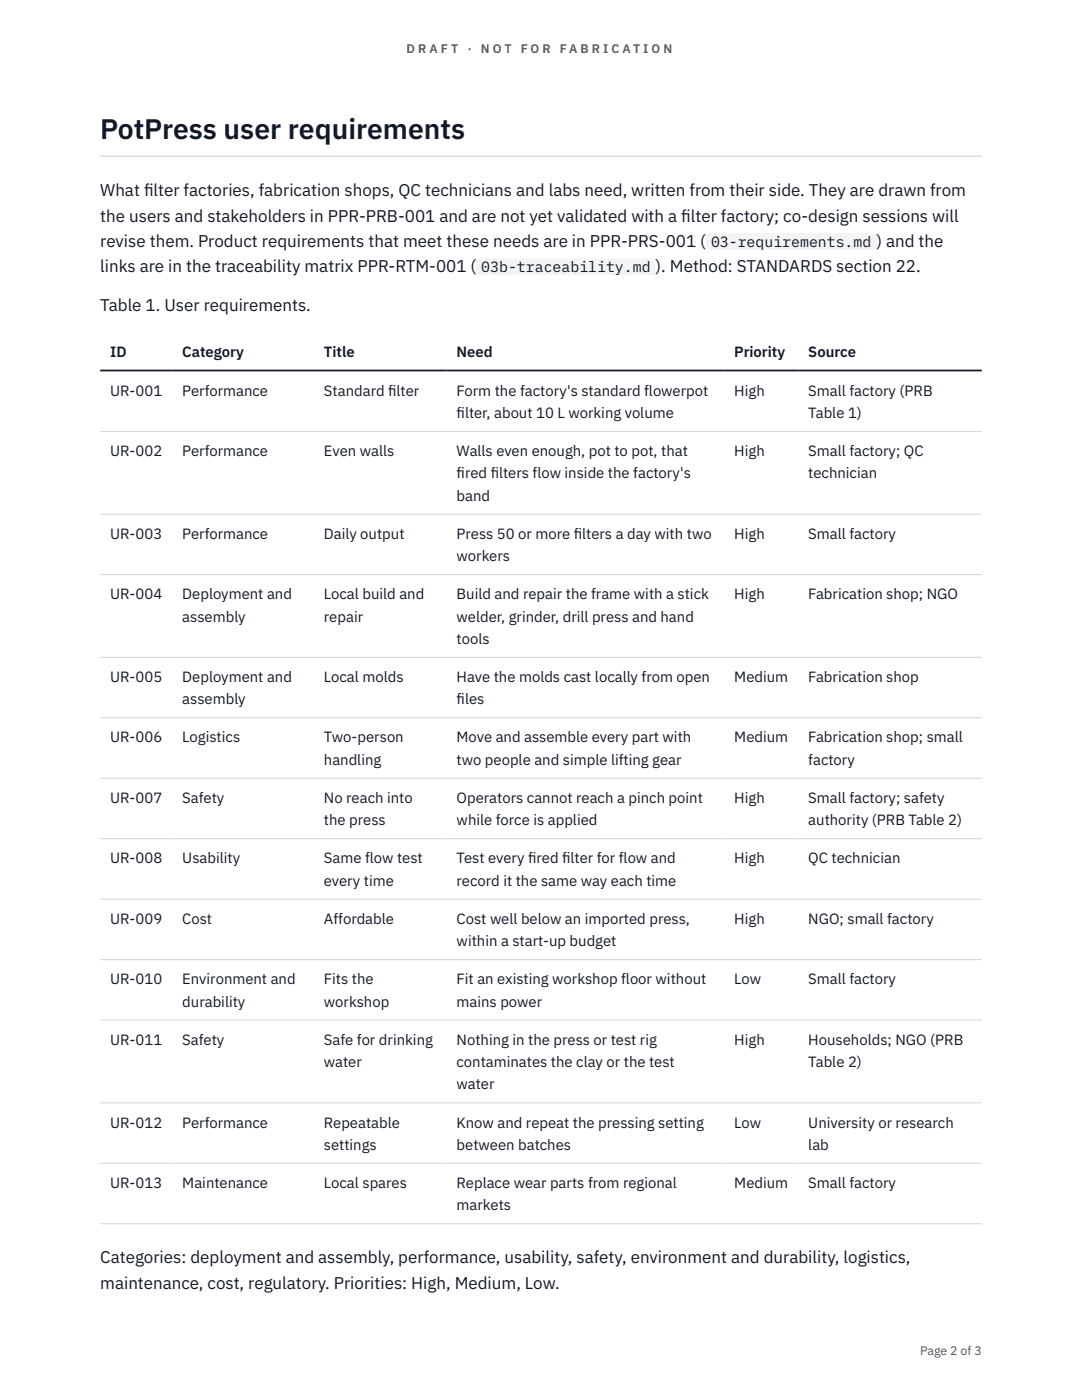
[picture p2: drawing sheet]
<svg xmlns="http://www.w3.org/2000/svg" width="216mm" height="279mm" viewBox="0 0 216 279" stroke-linecap="round" stroke-linejoin="round" font-family="sans-serif">
<defs><g id="words">
<text font-size="5.6" fill="#111827" x="20" y="27.6">PotPress user requirements</text>
<g font-size="3.4" fill="#111827">
<text x="20" y="39.1">What f</text>
<text x="28.7" y="39.1">ilter factories, fabrication shops, QC technicians and labs need, written from their side. They are drawn from</text>
<text x="20" y="44.2">the users and stakeholders in PPR-PRB-001 and are not yet validated with a f</text>
<text x="135.9" y="44.2">ilter factory; co-design sessions will</text>
<text x="20" y="49.3">revise them. Product requirements that meet these needs are in PPR-PRS-001 (</text>
<text x="174.9" y="49.3">) and the</text>
<text x="20" y="54.4">links are in the traceability matrix PPR-RTM-001 (</text>
<text x="130.8" y="54.4">). Method: STANDARDS section 22.</text>
<text x="20" y="62.1">Table 1. User requirements.</text>
<text x="20" y="252.1">Categories: deployment and assembly, performance, usability, safety, environment and durability, logistics,</text>
<text x="20" y="257.2">maintenance, cost, regulatory. Priorities: High, Medium, Low.</text>
</g>
<g font-size="3" fill="#111827">
<text x="141.9" y="49.3">03-requirements.md</text>
<text x="96" y="54.4">03b-traceability.md</text>
<text x="22" y="71.2">ID</text>
<text x="36.4" y="71.2">Category</text>
<text x="64.6" y="71.2">Title</text>
<text x="91.1" y="71.2">Need</text>
<text x="146.5" y="71.2">Priority</text>
<text x="161.3" y="71.2">Source</text>
<text x="22" y="79">UR-001</text>
<text x="36.4" y="79">Performance</text>
<text x="64.6" y="79">Standard f</text>
<text x="77.5" y="79">ilter</text>
<text x="91.1" y="79">Form the factory's standard flowerpot</text>
<text x="91.1" y="83.4">f</text>
<text x="91.1" y="83.4">ilter, about 10 L working volume</text>
<text x="146.5" y="79">High</text>
<text x="161.3" y="79">Small factory (PRB</text>
<text x="161.3" y="83.4">Table 1)</text>
<text x="22" y="91">UR-002</text>
<text x="36.4" y="91">Performance</text>
<text x="64.6" y="91">Even walls</text>
<text x="91.1" y="91">Walls even enough, pot to pot, that</text>
<text x="91.1" y="95.5">f</text>
<text x="91.1" y="95.5">ired f</text>
<text x="97.9" y="95.5">ilters flow inside the factory's</text>
<text x="146.5" y="91">High</text>
<text x="161.3" y="91">Small factory; QC</text>
<text x="161.3" y="95.5">technician</text>
<text x="91.1" y="99.9">band</text>
<text x="22" y="107.5">UR-003</text>
<text x="36.4" y="107.5">Performance</text>
<text x="64.6" y="107.5">Daily output</text>
<text x="91.1" y="107.5">Press 50 or more f</text>
<text x="114.5" y="107.5">ilters a day with two</text>
<text x="146.5" y="107.5">High</text>
<text x="161.3" y="107.5">Small factory</text>
<text x="91.1" y="112">workers</text>
<text x="22" y="119.6">UR-004</text>
<text x="36.4" y="119.6">Deployment and</text>
<text x="64.6" y="119.6">Local build and</text>
<text x="91.1" y="119.6">Build and repair the frame with a stick</text>
<text x="146.5" y="119.6">High</text>
<text x="161.3" y="119.6">Fabrication shop; NGO</text>
<text x="36.4" y="124">assembly</text>
<text x="64.6" y="124">repair</text>
<text x="91.1" y="124">welder, grinder, drill press and hand</text>
<text x="91.1" y="128.5">tools</text>
<text x="22" y="136.1">UR-005</text>
<text x="36.4" y="136.1">Deployment and</text>
<text x="64.6" y="136.1">Local molds</text>
<text x="91.1" y="136.1">Have the molds cast locally from open</text>
<text x="146.5" y="136.1">Medium</text>
<text x="161.3" y="136.1">Fabrication shop</text>
<text x="36.4" y="140.6">assembly</text>
<text x="91.1" y="140.6">f</text>
<text x="91.1" y="140.6">iles</text>
<text x="22" y="148.2">UR-006</text>
<text x="36.4" y="148.2">Logistics</text>
<text x="64.6" y="148.2">Two-person</text>
<text x="91.1" y="148.2">Move and assemble every part with</text>
<text x="146.5" y="148.2">Medium</text>
<text x="161.3" y="148.2">Fabrication shop; small</text>
<text x="64.6" y="152.6">handling</text>
<text x="91.1" y="152.6">two people and simple lifting gear</text>
<text x="161.3" y="152.6">factory</text>
<text x="22" y="160.2">UR-007</text>
<text x="36.4" y="160.2">Safety</text>
<text x="64.6" y="160.2">No reach into</text>
<text x="91.1" y="160.2">Operators cannot reach a pinch point</text>
<text x="146.5" y="160.2">High</text>
<text x="161.3" y="160.2">Small factory; safety</text>
<text x="64.6" y="164.7">the press</text>
<text x="91.1" y="164.7">while force is applied</text>
<text x="161.3" y="164.7">authority (PRB Table 2)</text>
<text x="22" y="172.3">UR-008</text>
<text x="36.4" y="172.3">Usability</text>
<text x="64.6" y="172.3">Same flow test</text>
<text x="91.1" y="172.3">Test every f</text>
<text x="105.4" y="172.3">ired f</text>
<text x="112.2" y="172.3">ilter for flow and</text>
<text x="146.5" y="172.3">High</text>
<text x="161.3" y="172.3">QC technician</text>
<text x="64.6" y="176.8">every time</text>
<text x="91.1" y="176.8">record it the same way each time</text>
<text x="22" y="184.4">UR-009</text>
<text x="36.4" y="184.4">Cost</text>
<text x="64.6" y="184.4">Affordable</text>
<text x="91.1" y="184.4">Cost well below an imported press,</text>
<text x="146.5" y="184.4">High</text>
<text x="161.3" y="184.4">NGO; small factory</text>
<text x="91.1" y="188.8">within a start-up budget</text>
<text x="22" y="196.4">UR-010</text>
<text x="36.4" y="196.4">Environment and</text>
<text x="64.6" y="196.4">Fits the</text>
<text x="91.1" y="196.4">Fit an existing workshop floor without</text>
<text x="146.5" y="196.4">Low</text>
<text x="161.3" y="196.4">Small factory</text>
<text x="36.4" y="200.9">durability</text>
<text x="64.6" y="200.9">workshop</text>
<text x="91.1" y="200.9">mains power</text>
<text x="22" y="208.5">UR-011</text>
<text x="36.4" y="208.5">Safety</text>
<text x="64.6" y="208.5">Safe for drinking</text>
<text x="91.1" y="208.5">Nothing in the press or test rig</text>
<text x="146.5" y="208.5">High</text>
<text x="161.3" y="208.5">Households; NGO (PRB</text>
<text x="64.6" y="213">water</text>
<text x="91.1" y="213">contaminates the clay or the test</text>
<text x="161.3" y="213">Table 2)</text>
<text x="91.1" y="217.4">water</text>
<text x="22" y="225">UR-012</text>
<text x="36.4" y="225">Performance</text>
<text x="64.6" y="225">Repeatable</text>
<text x="91.1" y="225">Know and repeat the pressing setting</text>
<text x="146.5" y="225">Low</text>
<text x="161.3" y="225">University or research</text>
<text x="64.6" y="229.5">settings</text>
<text x="91.1" y="229.5">between batches</text>
<text x="161.3" y="229.5">lab</text>
<text x="22" y="237.1">UR-013</text>
<text x="36.4" y="237.1">Maintenance</text>
<text x="64.6" y="237.1">Local spares</text>
<text x="91.1" y="237.1">Replace wear parts from regional</text>
<text x="146.5" y="237.1">Medium</text>
<text x="161.3" y="237.1">Small factory</text>
<text x="91.1" y="241.5">markets</text>
</g>
<g font-size="2.5" fill="#b45309">
<text x="81.1" y="10.5">D R A F T</text>
<text x="93.3" y="10.5">·</text>
<text x="95.9" y="10.5">N O T</text>
<text x="103.9" y="10.5">F O R</text>
<text x="111.7" y="10.5">F A B R I C A T I O N</text>
</g>
<text font-size="2.5" fill="#4b5563" x="183.6" y="270.3">Page 2 of 3</text>
</g></defs>
<path d="M20 31l175.9 .1zM20 31h175.9v.3h-175.9z" fill-rule="evenodd" fill="#d1d5db"/>
<g fill="none" stroke="#d1d5db" stroke-width=".2">
<path d="M20 86.1h175.9M20 102.6h175.9M20 114.7h175.9M20 131.2h175.9M20 143.3h175.9M20 155.3h175.9M20 167.4h175.9M20 179.5h175.9M20 191.5h175.9M20 203.6h175.9M20 220.1h175.9M20 232.2h175.9"/>
<path d="M20 244.2h175.9"/>
</g>
<path d="M20 73.9h175.9" fill="none" stroke="#111827" stroke-width=".35"/>
<g fill="#f3f4f6">
<path d="M140.9 46.5h34v3.4h-34z"/>
<path d="M95 51.6h35.8v3.3h-35.8z"/>
</g>
<use href="#words"/>
</svg>
